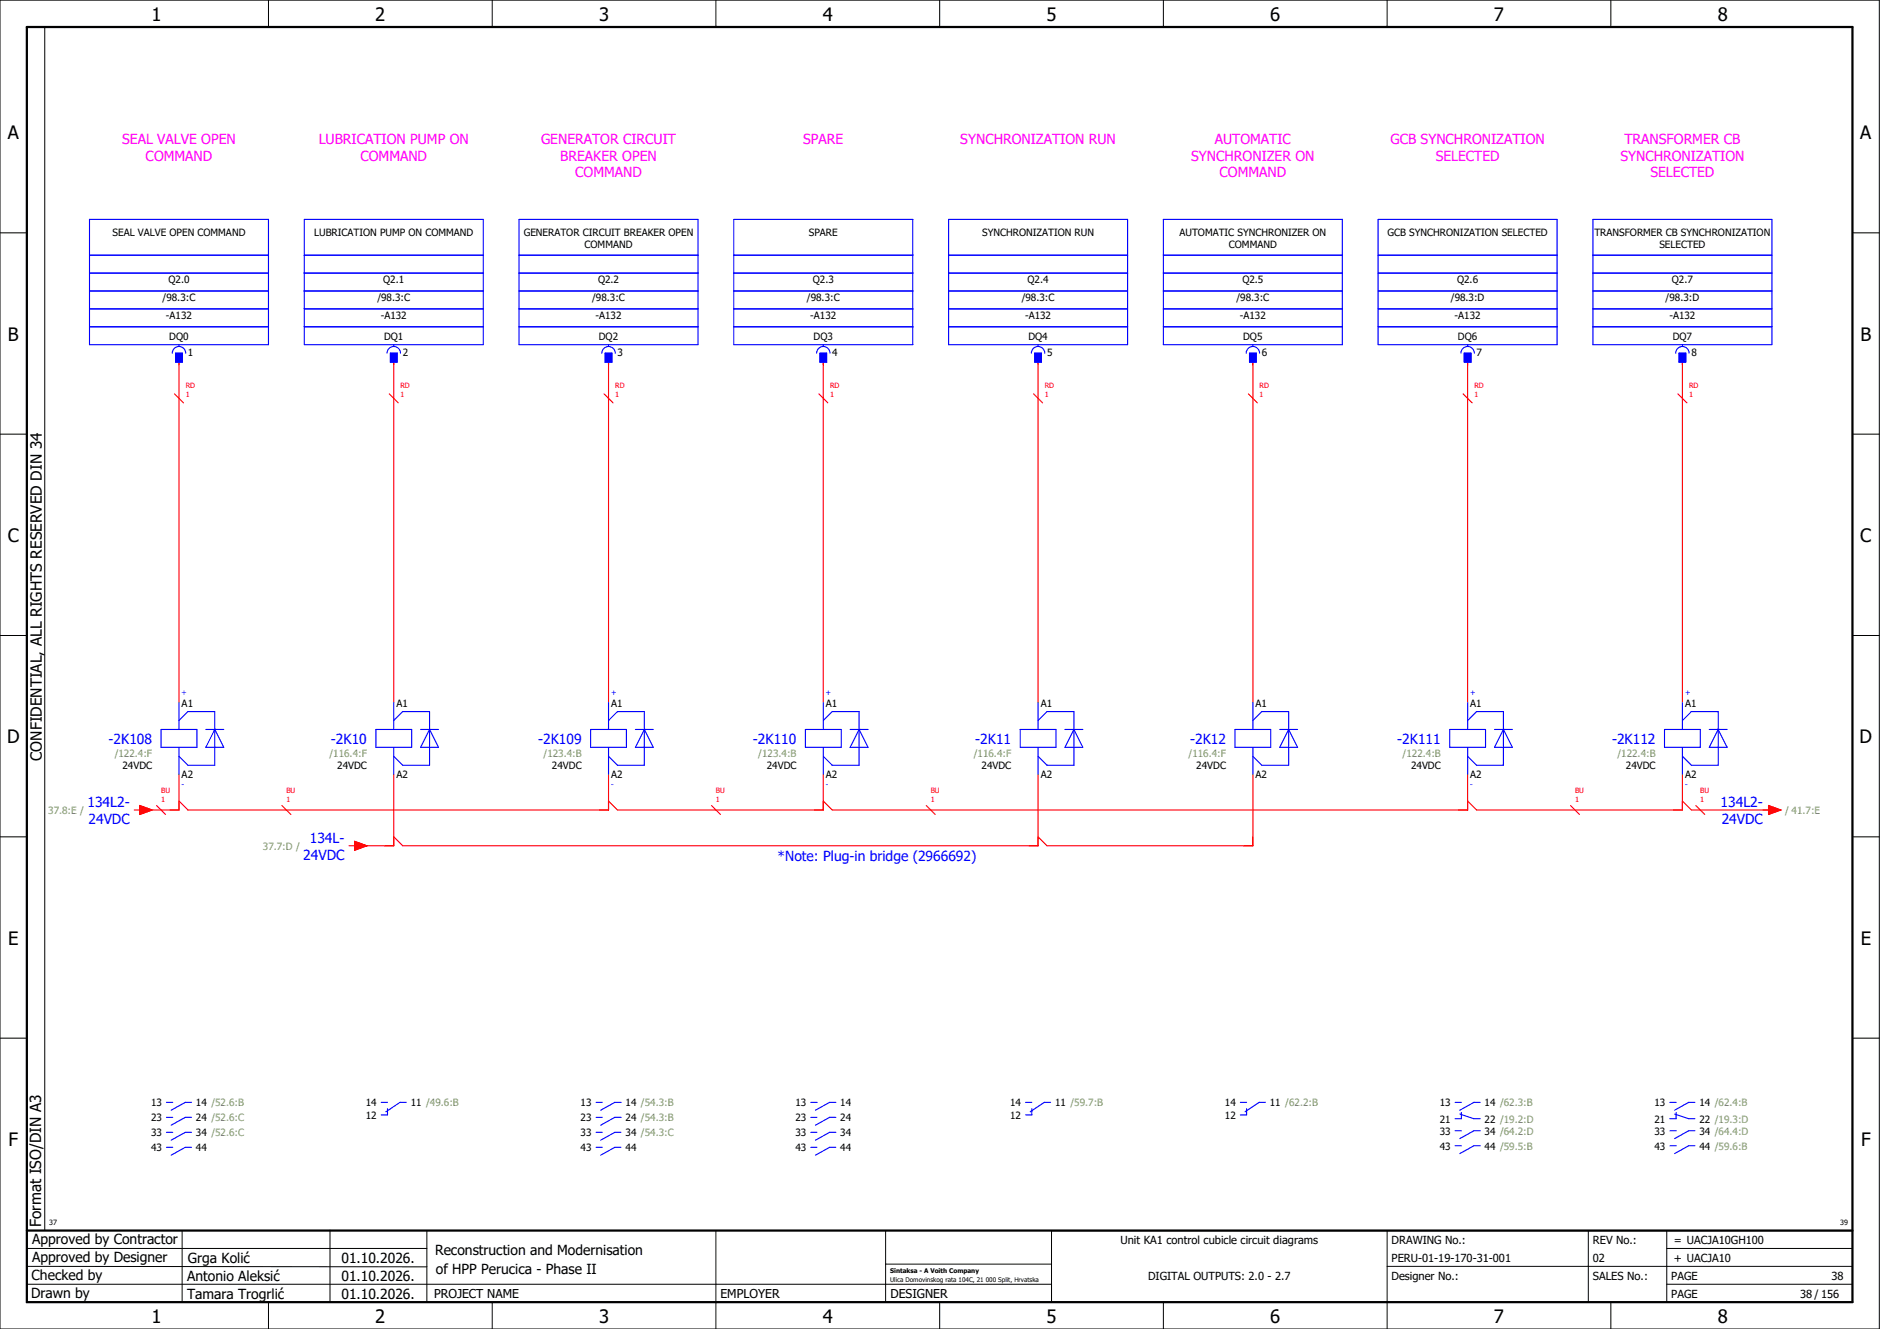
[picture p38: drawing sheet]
<svg xmlns="http://www.w3.org/2000/svg" width="420mm" height="297mm" viewBox="0 0 420 297" stroke-linecap="round" stroke-linejoin="round" font-family="sans-serif">
<defs><g id="words">
<g font-size="4.1">
<text x="33.9" y="4.7">1</text>
<text x="83.9" y="4.7">2</text>
<text x="133.9" y="4.7">3</text>
<text x="183.9" y="4.7">4</text>
<text x="233.9" y="4.7">5</text>
<text x="283.9" y="4.7">6</text>
<text x="333.9" y="4.7">7</text>
<text x="383.9" y="4.7">8</text>
<text x="1.8" y="31.2">A</text>
<text x="415.8" y="31.2">A</text>
<text x="1.8" y="76.2">B</text>
<text x="415.8" y="76.2">B</text>
<text x="1.8" y="121.2">C</text>
<text x="415.8" y="121.2">C</text>
<text x="1.6" y="166.2">D</text>
<text x="415.6" y="166.2">D</text>
<text x="1.8" y="211.2">E</text>
<text x="415.8" y="211.2">E</text>
<text x="1.9" y="256.2">F</text>
<text x="415.9" y="256.2">F</text>
<text x="33.9" y="295.7">1</text>
<text x="83.9" y="295.7">2</text>
<text x="133.9" y="295.7">3</text>
<text x="183.9" y="295.7">4</text>
<text x="233.9" y="295.7">5</text>
<text x="283.9" y="295.7">6</text>
<text x="333.9" y="295.7">7</text>
<text x="383.9" y="295.7">8</text>
</g>
<g font-size="3.4">
<text x="9.4" y="170" transform="rotate(-90 9.4 170)">CONFIDENTIAL, ALL RIGHTS RESERVED DIN 34</text>
<text x="9.2" y="274.3" transform="rotate(-90 9.2 274.3)">Format ISO/DIN A3</text>
</g>
<g font-size="3.1" fill="#f0f">
<text x="27.3" y="32.1">SEAL VALVE OPEN</text>
<text x="32.6" y="35.9">COMMAND</text>
<text x="71.2" y="32.1">LUBRICATION PUMP ON</text>
<text x="80.6" y="35.9">COMMAND</text>
<text x="120.9" y="32.1">GENERATOR CIRCUIT</text>
<text x="125.2" y="35.9">BREAKER OPEN</text>
<text x="179.5" y="32.1">SPARE</text>
<text x="214.6" y="32.1">SYNCHRONIZATION RUN</text>
<text x="266.2" y="35.9">SYNCHRONIZER ON</text>
<text x="271.5" y="32.1">AUTOMATIC</text>
<text x="310.8" y="32.1">GCB SYNCHRONIZATION</text>
<text x="320.9" y="35.9">SELECTED</text>
<text x="362.1" y="35.9">SYNCHRONIZATION</text>
<text x="363.1" y="32.1">TRANSFORMER CB</text>
<text x="128.6" y="39.6">COMMAND</text>
<text x="272.6" y="39.6">COMMAND</text>
<text x="368.9" y="39.6">SELECTED</text>
</g>
<g font-size="3.1" fill="#00f">
<text x="24.3" y="166.3">-2K108</text>
<text x="74" y="166.3">-2K10</text>
<text x="120.3" y="166.3">-2K109</text>
<text x="168.3" y="166.3">-2K110</text>
<text x="218" y="166.3">-2K11</text>
<text x="266" y="166.3">-2K12</text>
<text x="312.3" y="166.3">-2K111</text>
<text x="360.3" y="166.3">-2K112</text>
<text x="19.5" y="180.4">134L2-</text>
<text x="19.8" y="184.1">24VDC</text>
<text x="384.5" y="180.4">134L2-</text>
<text x="384.8" y="184.1">24VDC</text>
<text x="69.2" y="188.4">134L-</text>
<text x="67.8" y="192.1">24VDC</text>
<text x="173.8" y="192.4">*Note: Plug-in bridge (2966692)</text>
</g>
<g font-size="3.1">
<text x="7.2" y="278.1">Approved by Contractor</text>
<text x="97.2" y="280.5">Reconstruction and Modernisation</text>
<text x="7.1" y="286.1">Checked by</text>
<text x="7.2" y="282.1">Approved by Designer</text>
<text x="41.8" y="286.2">Antonio Aleksić</text>
<text x="42" y="282.3">Grga Kolić</text>
<text x="76.3" y="282.3">01.10.2026.</text>
<text x="76.3" y="286.3">01.10.2026.</text>
<text x="97.4" y="284.8">of HPP Perucica - Phase II</text>
<text x="6.9" y="290">Drawn by</text>
<text x="41.8" y="290.3">Tamara Trogrlić</text>
<text x="76.3" y="290.3">01.10.2026.</text>
</g>
<g font-size="2.7">
<text x="97" y="290.1">PROJECT NAME</text>
<text x="161" y="290.1">EMPLOYER</text>
<text x="199" y="290.1">DESIGNER</text>
</g>
<g font-size="2.5">
<text x="250.4" y="278">Unit KA1 control cubicle circuit diagrams</text>
<text x="311" y="278">DRAWING No.:</text>
<text x="356" y="278">REV No.:</text>
<text x="374.1" y="278">= UACJA10GH100</text>
<text x="256.6" y="286">DIGITAL OUTPUTS: 2.0 - 2.7</text>
<text x="311" y="286">Designer No.:</text>
<text x="311" y="282">PERU-01-19-170-31-001</text>
<text x="356" y="286">SALES No.:</text>
<text x="356" y="282">02</text>
<text x="373.5" y="286">PAGE</text>
<text x="374.1" y="282.1">+ UACJA10</text>
<text x="409.3" y="286">38</text>
<text x="373.5" y="290">PAGE</text>
<text x="402.3" y="290">38 / 156</text>
</g>
<g font-size="2.2">
<text x="25.1" y="52.8">SEAL VALVE OPEN COMMAND</text>
<text x="70.2" y="52.8">LUBRICATION PUMP ON COMMAND</text>
<text x="117" y="52.8">GENERATOR CIRCUIT BREAKER OPEN</text>
<text x="180.8" y="52.8">SPARE</text>
<text x="219.5" y="52.8">SYNCHRONIZATION RUN</text>
<text x="263.6" y="52.8">AUTOMATIC SYNCHRONIZER ON</text>
<text x="310.1" y="52.8">GCB SYNCHRONIZATION SELECTED</text>
<text x="356.3" y="52.8">TRANSFORMER CB SYNCHRONIZATION</text>
<text x="130.6" y="55.5">COMMAND</text>
<text x="274.6" y="55.5">COMMAND</text>
<text x="370.9" y="55.5">SELECTED</text>
<text x="37.6" y="63.3">Q2.0</text>
<text x="85.6" y="63.3">Q2.1</text>
<text x="133.6" y="63.3">Q2.2</text>
<text x="181.6" y="63.3">Q2.3</text>
<text x="229.6" y="63.3">Q2.4</text>
<text x="277.6" y="63.3">Q2.5</text>
<text x="325.6" y="63.3">Q2.6</text>
<text x="373.6" y="63.3">Q2.7</text>
<text x="36.3" y="67.3">/98.3:C</text>
<text x="37.1" y="71.3">-A132</text>
<text x="84.3" y="67.3">/98.3:C</text>
<text x="85.1" y="71.3">-A132</text>
<text x="132.3" y="67.3">/98.3:C</text>
<text x="133.1" y="71.3">-A132</text>
<text x="180.3" y="67.3">/98.3:C</text>
<text x="181.1" y="71.3">-A132</text>
<text x="228.3" y="67.3">/98.3:C</text>
<text x="229.1" y="71.3">-A132</text>
<text x="276.3" y="67.3">/98.3:C</text>
<text x="277.1" y="71.3">-A132</text>
<text x="324.2" y="67.3">/98.3:D</text>
<text x="325.1" y="71.3">-A132</text>
<text x="372.3" y="67.3">/98.3:D</text>
<text x="373.1" y="71.3">-A132</text>
<text x="37.8" y="76.1">DQ0</text>
<text x="85.8" y="76.1">DQ1</text>
<text x="133.8" y="76.1">DQ2</text>
<text x="181.8" y="76.1">DQ3</text>
<text x="229.8" y="76.1">DQ4</text>
<text x="277.8" y="76.1">DQ5</text>
<text x="325.8" y="76.1">DQ6</text>
<text x="373.8" y="76.1">DQ7</text>
<text x="42" y="79.5">1</text>
<text x="90" y="79.5">2</text>
<text x="138" y="79.5">3</text>
<text x="186" y="79.5">4</text>
<text x="234" y="79.5">5</text>
<text x="282" y="79.5">6</text>
<text x="330" y="79.5">7</text>
<text x="378" y="79.5">8</text>
<text x="40.6" y="158">A1</text>
<text x="88.6" y="158">A1</text>
<text x="136.6" y="158">A1</text>
<text x="184.6" y="158">A1</text>
<text x="232.6" y="158">A1</text>
<text x="280.6" y="158">A1</text>
<text x="328.6" y="158">A1</text>
<text x="376.6" y="158">A1</text>
<text x="27.4" y="171.9">24VDC</text>
<text x="40.6" y="173.9">A2</text>
<text x="75.4" y="171.9">24VDC</text>
<text x="88.6" y="173.9">A2</text>
<text x="123.4" y="171.9">24VDC</text>
<text x="136.6" y="173.9">A2</text>
<text x="171.4" y="171.9">24VDC</text>
<text x="184.6" y="173.9">A2</text>
<text x="219.4" y="171.9">24VDC</text>
<text x="232.6" y="173.9">A2</text>
<text x="267.4" y="171.9">24VDC</text>
<text x="280.6" y="173.9">A2</text>
<text x="315.4" y="171.9">24VDC</text>
<text x="328.6" y="173.9">A2</text>
<text x="363.4" y="171.9">24VDC</text>
<text x="376.6" y="173.9">A2</text>
<text x="33.8" y="247.3">13</text>
<text x="33.8" y="250.6">23</text>
<text x="43.8" y="247.3">14 /52.6:B</text>
<text x="43.8" y="250.6">24 /52.6:C</text>
<text x="81.8" y="250.1">12</text>
<text x="81.8" y="247.3">14</text>
<text x="91.8" y="247.3">11 /49.6:B</text>
<text x="129.8" y="247.3">13</text>
<text x="129.8" y="250.6">23</text>
<text x="139.8" y="247.3">14 /54.3:B</text>
<text x="139.8" y="250.6">24 /54.3:B</text>
<text x="177.8" y="247.3">13</text>
<text x="177.8" y="250.6">23</text>
<text x="187.8" y="247.3">14</text>
<text x="187.8" y="250.6">24</text>
<text x="225.8" y="250.1">12</text>
<text x="225.8" y="247.3">14</text>
<text x="235.8" y="247.3">11 /59.7:B</text>
<text x="273.8" y="250.1">12</text>
<text x="273.8" y="247.3">14</text>
<text x="283.8" y="247.3">11 /62.2:B</text>
<text x="321.8" y="247.3">13</text>
<text x="321.8" y="250.9">21</text>
<text x="331.8" y="247.3">14 /62.3:B</text>
<text x="331.8" y="250.9">22 /19.2:D</text>
<text x="369.8" y="247.3">13</text>
<text x="369.8" y="250.9">21</text>
<text x="379.8" y="247.3">14 /62.4:B</text>
<text x="379.8" y="250.9">22 /19.3:D</text>
<text x="33.8" y="254">33</text>
<text x="33.8" y="257.3">43</text>
<text x="43.8" y="254">34 /52.6:C</text>
<text x="43.8" y="257.3">44</text>
<text x="129.8" y="254">33</text>
<text x="129.8" y="257.3">43</text>
<text x="139.8" y="254">34 /54.3:C</text>
<text x="139.8" y="257.3">44</text>
<text x="177.8" y="254">33</text>
<text x="177.8" y="257.3">43</text>
<text x="187.8" y="254">34</text>
<text x="187.8" y="257.3">44</text>
<text x="321.8" y="253.6">33</text>
<text x="321.8" y="257">43</text>
<text x="331.8" y="253.6">34 /64.2:D</text>
<text x="331.8" y="257">44 /59.5:B</text>
<text x="369.8" y="253.6">33</text>
<text x="369.8" y="257">43</text>
<text x="379.8" y="253.6">34 /64.4:D</text>
<text x="379.8" y="257">44 /59.6:B</text>
</g>
<g font-size="2.2" fill="#7ca552">
<text x="25.6" y="169.2">/122.4:F</text>
<text x="73.6" y="169.2">/116.4:F</text>
<text x="121.5" y="169.2">/123.4:B</text>
<text x="169.5" y="169.2">/123.4:B</text>
<text x="217.6" y="169.2">/116.4:F</text>
<text x="265.6" y="169.2">/116.4:F</text>
<text x="313.5" y="169.2">/122.4:B</text>
<text x="361.5" y="169.2">/122.4:B</text>
<text x="10.8" y="181.9">37.8:E /</text>
<text x="399" y="181.9">/ 41.7:E</text>
<text x="58.8" y="189.9">37.7:D /</text>
</g>
<g font-size="1.6" fill="#f00">
<text x="41.5" y="88.7">1</text>
<text x="41.5" y="86.8">RD</text>
<text x="89.5" y="88.7">1</text>
<text x="89.5" y="86.8">RD</text>
<text x="137.5" y="88.7">1</text>
<text x="137.5" y="86.8">RD</text>
<text x="185.5" y="88.7">1</text>
<text x="185.5" y="86.8">RD</text>
<text x="233.5" y="88.7">1</text>
<text x="233.5" y="86.8">RD</text>
<text x="281.5" y="88.7">1</text>
<text x="281.5" y="86.8">RD</text>
<text x="329.5" y="88.7">1</text>
<text x="329.5" y="86.8">RD</text>
<text x="377.5" y="88.7">1</text>
<text x="377.5" y="86.8">RD</text>
<text x="36" y="179.2">1</text>
<text x="36" y="177.3">BU</text>
<text x="64" y="179.2">1</text>
<text x="64" y="177.3">BU</text>
<text x="160" y="179.2">1</text>
<text x="160" y="177.3">BU</text>
<text x="208" y="179.2">1</text>
<text x="208" y="177.3">BU</text>
<text x="352" y="179.2">1</text>
<text x="352" y="177.3">BU</text>
<text x="380" y="179.2">1</text>
<text x="380" y="177.3">BU</text>
</g>
<g font-size="1.6" fill="#00f">
<text x="40.6" y="155.4">+</text>
<text x="136.6" y="155.4">+</text>
<text x="184.6" y="155.4">+</text>
<text x="328.6" y="155.4">+</text>
<text x="376.6" y="155.4">+</text>
<text x="40.6" y="176">-</text>
<text x="136.6" y="176">-</text>
<text x="184.6" y="176">-</text>
<text x="328.6" y="176">-</text>
<text x="376.6" y="176">-</text>
</g>
<g font-size="1.6">
<text x="11" y="273.7">37</text>
<text x="411.2" y="273.7">39</text>
</g>
<g font-size="1.4">
<text x="198.9" y="284.4">Sintaksa - A Voith Company</text>
<text x="198.9" y="286.4">Ulica Domovinskog rata 104C, 21 000 Split, Hrvatska</text>
</g>
</g></defs>
<g fill="none" stroke="#000" stroke-width=".22">
<path d="M0 0h420v297h-420zM10 6v269M60 0v6M110 0v6M160 0v6M210 0v6M260 0v6M310 0v6M360 0v6M0 52h6M414 52h6M0 97h6"/>
<path d="M414 97h6M0 142h6M414 142h6M414 176.3v87.4M0 187h6M414 187h6M0 232h6M414 232h6M6 279h89.4M40.7 275v16M73.7 274.9v16M95.4 275.1v16"/>
<path d="M160 275v22M197.9 275.1v16M310 275v22M355 275v16M372.5 279h41.5M372.5 275v16M414 275h-179v16M6 283l89.4 .1M6 287h229M60 291v6M110 291v6M197.9 282.5h37.1"/>
<path d="M210 291v6M260 291v6M310 283h104M360 291v6M372.5 287h41.5"/>
</g>
<path d="M6 6h408v285h-408zM6 275h408" fill="none" stroke="#000" stroke-width=".5"/>
<g fill="none" stroke="#f00" stroke-width=".25">
<path d="M39 88l2 2M40 81v76M87 88l2 2M88 81v76M135 88l2 2M136 81v76M183 88l2 2M184 81v76M231 88l2 2M232 81v76M279 88l2 2M280 81v76"/>
<path d="M327 88l2 2M328 81v76M375 88l2 2M376 81v76M40 173v8h-8M88 173v16h-8M136 173v8h-94l-2-2M184 173v8h-46l-2-2M232 173v16h-142l-2-2M280 173v16h-46l-2-2M328 173v8h-142l-2-2M376 173v8h-46l-2-2"/>
<path d="M376 179l2 2h18M30 181h1.3M31.3 180l2.7 1-2.7 1zM35 180l2 2M63 180l2 2M78 189h1.3M79.3 188l2.7 1-2.7 1zM159 180l2 2M207 180l2 2M351 180l2 2M379 180l2 2M395.2 180l2.8 1-2.8 1z"/>
</g>
<g fill="none" stroke="#00f" stroke-width=".25">
<path d="M20 49h40v28h-40zM20 57h40M68 49h40v28h-40zM68 57h40M116 49h40v28h-40zM116 57h40M164 49h40v28h-40zM164 57h40M212 49h40v28h-40zM212 57h40M260 49h40v28h-40zM260 57h40"/>
<path d="M308 49h40v28h-40zM308 57h40M356 49h40v28h-40zM356 57h40M20 61h40M20 69h40M20 73h40M20 65h40M38.5 78.9a1.5 1.5 0 0 1 1.5-1.5 1.5 1.5 0 0 1 1.5 1.5M39.3 78.9h1.5v2h-1.5zM40 77v.3M68 61h40"/>
<path d="M68 69h40M68 73h40M68 65h40M86.5 78.9a1.5 1.5 0 0 1 1.5-1.5 1.5 1.5 0 0 1 1.5 1.5M87.3 78.9h1.5v2h-1.5zM88 77v.3M116 61h40M116 69h40M116 73h40M116 65h40M134.5 78.9a1.5 1.5 0 0 1 1.5-1.5 1.5 1.5 0 0 1 1.5 1.5M135.3 78.9h1.5v2h-1.5z"/>
<path d="M136 77v.3M164 61h40M164 69h40M164 73h40M164 65h40M182.5 78.9a1.5 1.5 0 0 1 1.5-1.5 1.5 1.5 0 0 1 1.5 1.5M183.3 78.9h1.5v2h-1.5zM184 77v.3M212 61h40M212 69h40M212 73h40M212 65h40"/>
<path d="M230.5 78.9a1.5 1.5 0 0 1 1.5-1.5 1.5 1.5 0 0 1 1.5 1.5M231.3 78.9h1.5v2h-1.5zM232 77v.3M260 61h40M260 69h40M260 73h40M260 65h40M278.5 78.9a1.5 1.5 0 0 1 1.5-1.5 1.5 1.5 0 0 1 1.5 1.5M279.3 78.9h1.5v2h-1.5zM280 77v.3M308 61h40M308 69h40"/>
<path d="M308 73h40M308 65h40M326.5 78.9a1.5 1.5 0 0 1 1.5-1.5 1.5 1.5 0 0 1 1.5 1.5M327.3 78.9h1.5v2h-1.5zM328 77v.3M356 61h40M356 69h40M356 73h40M356 65h40M374.5 78.9a1.5 1.5 0 0 1 1.5-1.5 1.5 1.5 0 0 1 1.5 1.5M375.2 78.9h1.5v2h-1.5zM376 77v.3"/>
<path d="M40 157v6M88 157v6M136 157v6M184 157v6M232 157v6M280 157v6M328 157v6M376 157v6M36 163h8v4h-8zM40 167v6M40 161l2-2h6v12h-6l-2-2M46 163h4"/>
<path d="M48 163h.1M48 163l2 4h-4zM84 163h8v4h-8zM88 167v6M88 161l2-2h6v12h-6l-2-2M94 163h4M96 163h.1M96 163l2 4h-4zM132 163h8v4h-8zM136 167v6M136 161l2-2h6v12h-6l-2-2M142 163h4"/>
<path d="M144 163h.1M144 163l2 4h-4zM180 163h8v4h-8zM184 167v6M184 161l2-2h6v12h-6l-2-2M190 163h4M192 163h.1M192 163l2 4h-4zM228 163h8v4h-8zM232 167v6M232 161l2-2h6v12h-6l-2-2M238 163h4"/>
<path d="M240 163h.1M240 163l2 4h-4zM276 163h8v4h-8zM280 167v6M280 161l2-2h6v12h-6l-2-2M286 163h4M288 163h.1M288 163l2 4h-4zM324 163h8v4h-8zM328 167v6M328 161l2-2h6v12h-6l-2-2M334 163h4"/>
<path d="M336 163h.1M336 163l2 4h-4zM372 163h8v4h-8zM376 167v6M376 161l2-2h6v12h-6l-2-2M382 163h4M384 163h.1M384 163l2 4h-4zM37.2 246.4h1.4M37.2 249.7h1.4M37.2 253.1h1.4M37.2 256.4h1.4"/>
<path d="M42.8 246.4h-1.4l-3.1 1.7M42.8 249.7h-1.4l-3.1 1.8M42.8 253.1h-1.4l-3.1 1.7M42.8 256.4h-1.4l-3.1 1.8M85.2 246.4h1.4M86.6 247.8v1.4h-1.4M90.8 246.4h-1.4l-3.1 2.1M133.2 246.4h1.4M133.2 249.7h1.4M133.2 253.1h1.4M133.2 256.4h1.4M138.8 246.4h-1.4l-3.1 1.7"/>
<path d="M138.8 249.7h-1.4l-3.1 1.8M138.8 253.1h-1.4l-3.1 1.7M138.8 256.4h-1.4l-3.1 1.8M181.2 246.4h1.4M181.2 249.7h1.4M181.2 253.1h1.4M181.2 256.4h1.4M186.8 246.4h-1.4l-3.1 1.7M186.8 249.7h-1.4l-3.1 1.8M186.8 253.1h-1.4l-3.1 1.7M186.8 256.4h-1.4l-3.1 1.8M229.2 246.4h1.4"/>
<path d="M230.6 247.8v1.4h-1.4M234.8 246.4h-1.4l-3.1 2.1M277.2 246.4h1.4M278.6 247.8v1.4h-1.4M282.8 246.4h-1.4l-3.1 2.1M325.2 246.4h1.4M325.2 252.7h1.4M325.2 256.1h1.4M326.3 249l3.1 1h1.4M326.6 248.6v1.4h-1.4M330.8 246.4h-1.4l-3.1 1.7M330.8 252.7h-1.4l-3.1 1.8"/>
<path d="M330.8 256.1h-1.4l-3.1 1.7M373.2 246.4h1.4M373.2 252.7h1.4M373.2 256.1h1.4M374.3 249l3.1 1h1.4M374.6 248.6v1.4h-1.4M378.8 246.4h-1.4l-3.1 1.7M378.8 252.7h-1.4l-3.1 1.8M378.8 256.1h-1.4l-3.1 1.7"/>
</g>
<g fill="#00f" stroke="#00f" stroke-width=".22">
<path d="M39.3 78.9h1.5v2h-1.5z"/>
<path d="M87.3 78.9h1.5v2h-1.5z"/>
<path d="M135.3 78.9h1.5v2h-1.5z"/>
<path d="M183.3 78.9h1.5v2h-1.5z"/>
<path d="M231.3 78.9h1.5v2h-1.5z"/>
<path d="M279.3 78.9h1.5v2h-1.5z"/>
<path d="M327.3 78.9h1.5v2h-1.5z"/>
<path d="M375.2 78.9h1.5v2h-1.5z"/>
</g>
<g fill="#f00" stroke="#f00" stroke-width=".22">
<path d="M79.3 188l2.7 1-2.7 1z"/>
<path d="M31.3 180l2.7 1-2.7 1z"/>
<path d="M395.2 180l2.8 1-2.8 1z"/>
</g>
<use href="#words"/>
</svg>
